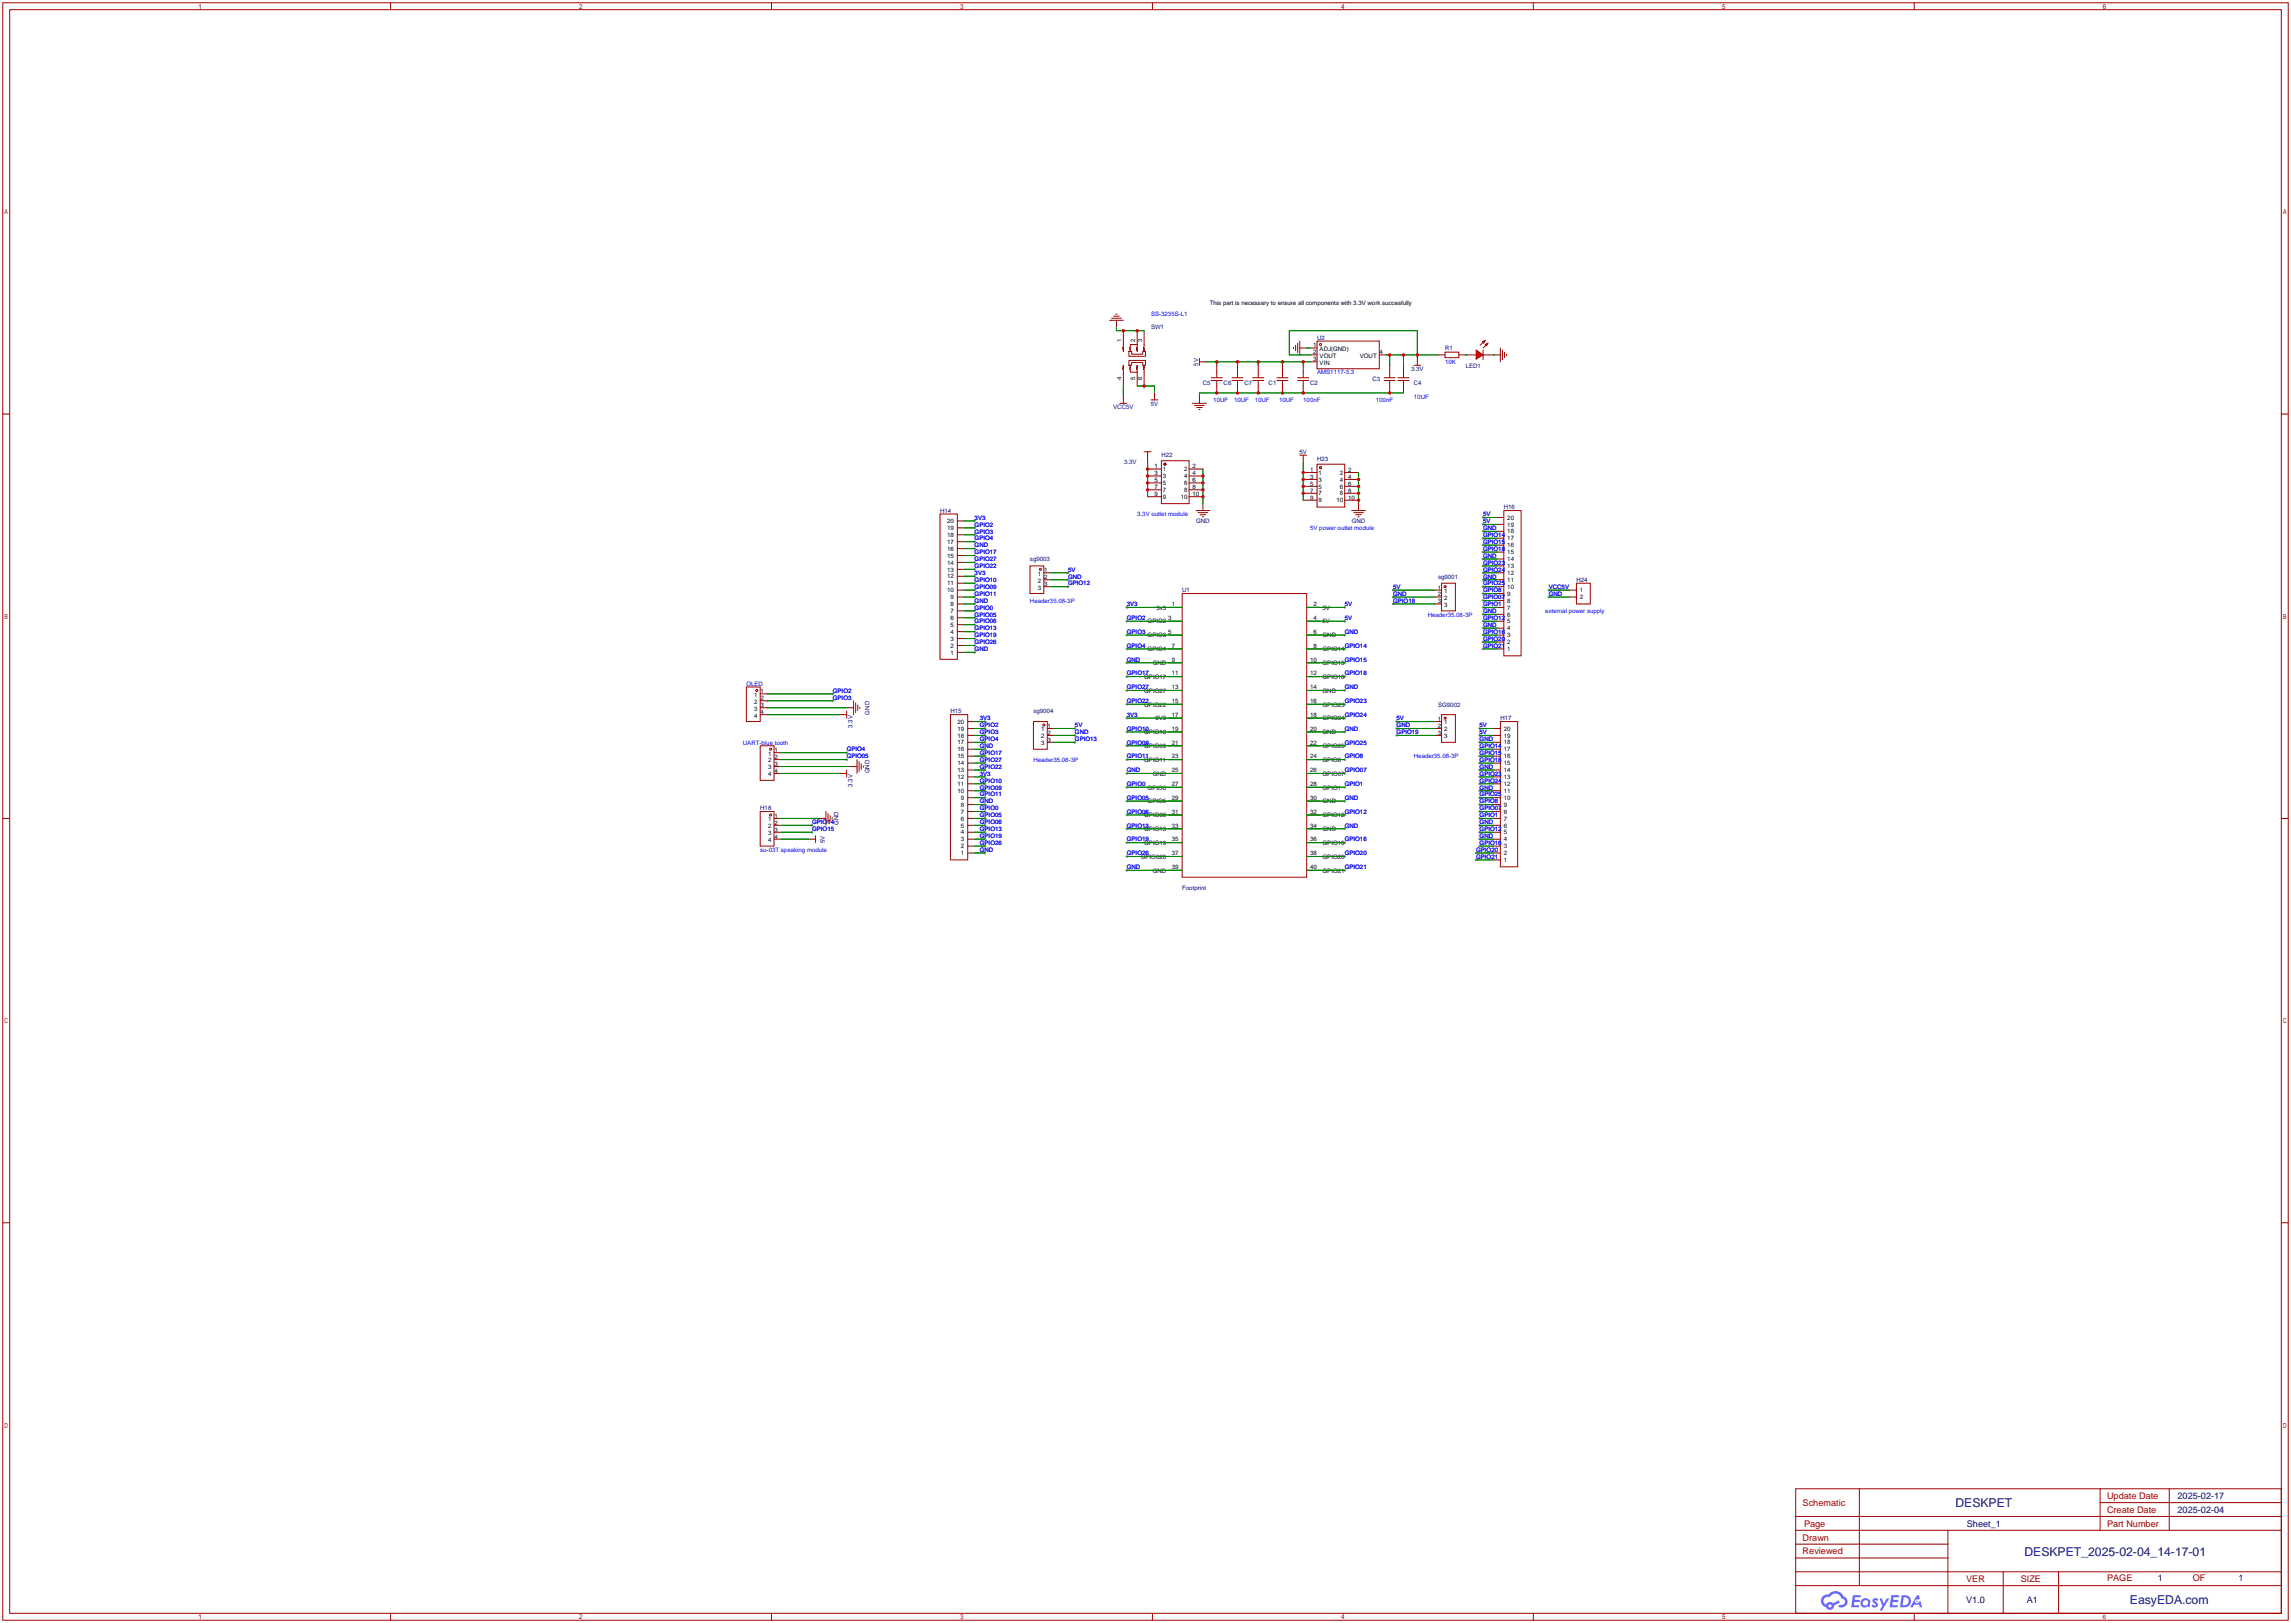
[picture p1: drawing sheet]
<svg xmlns="http://www.w3.org/2000/svg" width="841mm" height="596mm" viewBox="0 0 841 596" stroke-linecap="round" stroke-linejoin="round" font-family="sans-serif">
<defs><g id="words">
<g font-size="4.5" fill="#000080">
<text x="718" y="553.3">DESKPET</text>
<text x="743.3" y="571.1">DESKPET_2025-02-04_14-17-01</text>
<text x="782.1" y="588.9">EasyEDA.com</text>
</g>
<g font-size="3.4" fill="#a00000">
<text x="773.7" y="550.4">Update Date</text>
<text x="661.9" y="552.9">Schematic</text>
<text x="773.7" y="555.5">Create Date</text>
<text x="662.4" y="560.5">Page</text>
<text x="773.7" y="560.5">Part Number</text>
<text x="661.9" y="565.6">Drawn</text>
<text x="661.9" y="570.7">Reviewed</text>
<text x="722" y="580.9">VER</text>
<text x="742" y="580.9">SIZE</text>
<text x="773.7" y="580.6">PAGE</text>
<text x="805.2" y="580.6">OF</text>
</g>
<g font-size="3.4" fill="#000080">
<text x="799.6" y="550.4">2025-02-17</text>
<text x="799.6" y="555.5">2025-02-04</text>
<text x="722.2" y="560.5">Sheet_1</text>
<text x="792.3" y="580.6">1</text>
<text x="822" y="580.6">1</text>
<text x="722" y="588.5">V1.0</text>
<text x="744.2" y="588.5">A1</text>
</g>
<g font-size="2.2">
<text x="444.2" y="112.1">This part is necessary to ensure all components with 3.3V work succesfully</text>
<text x="411.8" y="125.7" transform="rotate(-90 411.8 125.7)">1</text>
<text x="416.9" y="125.7" transform="rotate(-90 416.9 125.7)">2</text>
<text x="419.4" y="125.7" transform="rotate(-90 419.4 125.7)">3</text>
<text x="482.2" y="127.5">1</text>
<text x="482.2" y="130.1">2</text>
<text x="484.6" y="128.8">ADJ(GND)</text>
<text x="484.6" y="131.4">VOUT</text>
<text x="499.3" y="131.4">VOUT</text>
<text x="506.6" y="130.1">4</text>
<text x="482.2" y="132.6">3</text>
<text x="484.6" y="133.9">VIN</text>
<text x="411.8" y="139.7" transform="rotate(-90 411.8 139.7)">4</text>
<text x="416.9" y="139.7" transform="rotate(-90 416.9 139.7)">5</text>
<text x="419.4" y="139.7" transform="rotate(-90 419.4 139.7)">6</text>
<text x="424" y="172">1</text>
<text x="427" y="173">1</text>
<text x="434.9" y="173">2</text>
<text x="437.9" y="172">2</text>
<text x="481.1" y="173.3">1</text>
<text x="495" y="173.3">2</text>
<text x="424" y="174.5">3</text>
<text x="424" y="177.1">5</text>
<text x="424" y="179.6">7</text>
<text x="427" y="175.6">3</text>
<text x="427" y="178.1">5</text>
<text x="434.9" y="175.6">4</text>
<text x="434.9" y="178.1">6</text>
<text x="437.9" y="174.5">4</text>
<text x="437.9" y="177.1">6</text>
<text x="437.9" y="179.6">8</text>
<text x="481.1" y="175.8">3</text>
<text x="481.1" y="178.3">5</text>
<text x="484.1" y="174.3">1</text>
<text x="484.1" y="176.8">3</text>
<text x="484.1" y="179.4">5</text>
<text x="492" y="174.3">2</text>
<text x="492" y="176.8">4</text>
<text x="492" y="179.4">6</text>
<text x="495" y="175.8">4</text>
<text x="495" y="178.3">6</text>
<text x="424" y="182.2">9</text>
<text x="427" y="180.6">7</text>
<text x="427" y="183.2">9</text>
<text x="433.6" y="183.2">10</text>
<text x="434.9" y="180.6">8</text>
<text x="437.9" y="182.2">10</text>
<text x="481.1" y="180.9">7</text>
<text x="481.1" y="183.4">9</text>
<text x="484.1" y="181.9">7</text>
<text x="484.1" y="184.4">9</text>
<text x="490.8" y="184.4">10</text>
<text x="492" y="181.9">8</text>
<text x="495" y="180.9">8</text>
<text x="495" y="183.4">10</text>
<text x="553.5" y="190.8">20</text>
<text x="347.8" y="197.1">18</text>
<text x="347.8" y="194.6">19</text>
<text x="347.8" y="192.1">20</text>
<text x="553.5" y="195.9">18</text>
<text x="553.5" y="193.3">19</text>
<text x="347.8" y="202.2">16</text>
<text x="347.8" y="199.7">17</text>
<text x="553.5" y="203.5">15</text>
<text x="553.5" y="201">16</text>
<text x="553.5" y="198.4">17</text>
<text x="347.8" y="209.8">13</text>
<text x="347.8" y="207.3">14</text>
<text x="347.8" y="204.8">15</text>
<text x="553.5" y="208.6">13</text>
<text x="553.5" y="206">14</text>
<text x="347.8" y="214.9">11</text>
<text x="347.8" y="212.4">12</text>
<text x="381.1" y="211.4">1</text>
<text x="381.1" y="213.9">2</text>
<text x="383.4" y="210.1">1</text>
<text x="383.4" y="212.6">2</text>
<text x="383.4" y="215.2">3</text>
<text x="553.5" y="213.7">11</text>
<text x="553.5" y="211.1">12</text>
<text x="347.8" y="217.5">10</text>
<text x="349" y="220">9</text>
<text x="381.1" y="216.4">3</text>
<text x="528" y="216.4">1</text>
<text x="528" y="219">2</text>
<text x="528" y="221.5">3</text>
<text x="530.3" y="217.7">1</text>
<text x="530.3" y="220.3">2</text>
<text x="553.5" y="221.3">8</text>
<text x="553.5" y="218.7">9</text>
<text x="553.5" y="216.2">10</text>
<text x="580.1" y="217.5">1</text>
<text x="580.1" y="220">2</text>
<text x="349" y="227.6">6</text>
<text x="349" y="225.1">7</text>
<text x="349" y="222.5">8</text>
<text x="424.6" y="223.8">3v3</text>
<text x="429" y="227.6">3</text>
<text x="430.3" y="222.6">1</text>
<text x="482.4" y="222.6">2</text>
<text x="482.4" y="227.6">4</text>
<text x="485.6" y="223.8">5V</text>
<text x="530.3" y="222.8">3</text>
<text x="553.5" y="226.4">6</text>
<text x="553.5" y="223.8">7</text>
<text x="349" y="232.7">4</text>
<text x="349" y="230.2">5</text>
<text x="421.4" y="228.9">GPIO2</text>
<text x="421.4" y="234">GPIO3</text>
<text x="429" y="232.7">5</text>
<text x="482.4" y="232.7">6</text>
<text x="485.6" y="228.9">5V</text>
<text x="485.6" y="234">GND</text>
<text x="553.5" y="234">3</text>
<text x="553.5" y="231.4">4</text>
<text x="553.5" y="228.9">5</text>
<text x="349" y="237.8">2</text>
<text x="349" y="235.2">3</text>
<text x="421.4" y="239.1">GPIO4</text>
<text x="430.3" y="237.8">7</text>
<text x="482.4" y="237.8">8</text>
<text x="485.6" y="239.1">GPIO14</text>
<text x="553.5" y="239.1">1</text>
<text x="553.5" y="236.5">2</text>
<text x="349" y="240.3">1</text>
<text x="423.3" y="244.2">GND</text>
<text x="430.3" y="242.9">9</text>
<text x="481.1" y="242.9">10</text>
<text x="485.6" y="244.2">GPIO15</text>
<text x="420.1" y="249.2">GPIO17</text>
<text x="430.3" y="248">11</text>
<text x="481.1" y="248">12</text>
<text x="485.6" y="249.2">GPIO18</text>
<text x="277" y="255.8">1</text>
<text x="279.3" y="254.5">1</text>
<text x="279.3" y="257.1">2</text>
<text x="420.1" y="254.3">GPIO27</text>
<text x="430.3" y="253">13</text>
<text x="481.1" y="253">14</text>
<text x="485.6" y="254.3">GND</text>
<text x="277" y="258.4">2</text>
<text x="277" y="260.9">3</text>
<text x="277" y="263.4">4</text>
<text x="279.3" y="259.6">3</text>
<text x="279.3" y="262.2">4</text>
<text x="420.1" y="259.4">GPIO22</text>
<text x="430.3" y="258.1">15</text>
<text x="430.3" y="263.2">17</text>
<text x="481.1" y="258.1">16</text>
<text x="481.1" y="263.2">18</text>
<text x="485.6" y="259.4">GPIO23</text>
<text x="351.6" y="268.3">19</text>
<text x="351.6" y="265.7">20</text>
<text x="382.4" y="268.5">1</text>
<text x="384.7" y="267.2">1</text>
<text x="384.7" y="269.8">2</text>
<text x="420.1" y="269.6">GPIO10</text>
<text x="424.3" y="264.5">3V3</text>
<text x="430.3" y="268.3">19</text>
<text x="481.1" y="268.3">20</text>
<text x="485.6" y="264.5">GPIO24</text>
<text x="485.6" y="269.6">GND</text>
<text x="528" y="264.7">1</text>
<text x="528" y="267.2">2</text>
<text x="528" y="269.8">3</text>
<text x="530.3" y="266">1</text>
<text x="530.3" y="268.5">2</text>
<text x="552.2" y="268.3">20</text>
<text x="351.6" y="275.9">16</text>
<text x="351.6" y="273.3">17</text>
<text x="351.6" y="270.8">18</text>
<text x="382.4" y="271.1">2</text>
<text x="382.4" y="273.6">3</text>
<text x="384.7" y="272.3">3</text>
<text x="420.1" y="274.6">GPIO09</text>
<text x="430.3" y="273.4">21</text>
<text x="481.1" y="273.4">22</text>
<text x="485.6" y="274.6">GPIO25</text>
<text x="530.3" y="271.1">3</text>
<text x="552.2" y="275.9">17</text>
<text x="552.2" y="273.3">18</text>
<text x="552.2" y="270.8">19</text>
<text x="282" y="277.4">1</text>
<text x="282" y="279.9">2</text>
<text x="284.4" y="276.1">1</text>
<text x="284.4" y="278.7">2</text>
<text x="284.4" y="281.2">3</text>
<text x="351.6" y="281">14</text>
<text x="351.6" y="278.4">15</text>
<text x="420.1" y="279.7">GPIO11</text>
<text x="430.3" y="278.4">23</text>
<text x="481.1" y="278.4">24</text>
<text x="485.6" y="279.7">GPIO8</text>
<text x="552.2" y="281">15</text>
<text x="552.2" y="278.4">16</text>
<text x="282" y="282.5">3</text>
<text x="282" y="285">4</text>
<text x="284.4" y="283.8">4</text>
<text x="351.6" y="286">12</text>
<text x="351.6" y="283.5">13</text>
<text x="423.3" y="284.8">GND</text>
<text x="430.3" y="283.5">25</text>
<text x="481.1" y="283.5">26</text>
<text x="485.6" y="284.8">GPIO07</text>
<text x="552.2" y="286">13</text>
<text x="552.2" y="283.5">14</text>
<text x="351.6" y="291.1">10</text>
<text x="351.6" y="288.6">11</text>
<text x="352.8" y="293.7">9</text>
<text x="421.4" y="289.9">GPIO0</text>
<text x="430.3" y="288.6">27</text>
<text x="430.3" y="293.7">29</text>
<text x="481.1" y="288.6">28</text>
<text x="481.1" y="293.7">30</text>
<text x="485.6" y="289.9">GPIO1</text>
<text x="552.2" y="293.7">10</text>
<text x="552.2" y="291.1">11</text>
<text x="552.2" y="288.6">12</text>
<text x="352.8" y="298.7">7</text>
<text x="352.8" y="296.2">8</text>
<text x="421.4" y="295">GPIO5</text>
<text x="430.3" y="298.8">31</text>
<text x="481.1" y="298.8">32</text>
<text x="485.6" y="295">GND</text>
<text x="552.2" y="298.7">8</text>
<text x="552.2" y="296.2">9</text>
<text x="282" y="301.5">1</text>
<text x="282" y="304.1">2</text>
<text x="284.4" y="300.3">1</text>
<text x="284.4" y="302.8">2</text>
<text x="284.4" y="305.3">3</text>
<text x="352.8" y="303.8">5</text>
<text x="352.8" y="301.3">6</text>
<text x="420.1" y="300">GPIO06</text>
<text x="420.1" y="305.1">GPIO13</text>
<text x="430.3" y="303.8">33</text>
<text x="481.1" y="303.8">34</text>
<text x="485.6" y="300">GPIO12</text>
<text x="485.6" y="305.1">GND</text>
<text x="552.2" y="303.8">6</text>
<text x="552.2" y="301.3">7</text>
<text x="282" y="306.6">3</text>
<text x="282" y="309.2">4</text>
<text x="284.4" y="307.9">4</text>
<text x="352.8" y="311.4">2</text>
<text x="352.8" y="308.9">3</text>
<text x="352.8" y="306.4">4</text>
<text x="420.1" y="310.2">GPIO19</text>
<text x="430.3" y="308.9">35</text>
<text x="481.1" y="308.9">36</text>
<text x="485.6" y="310.2">GPIO16</text>
<text x="552.2" y="311.4">3</text>
<text x="552.2" y="308.9">4</text>
<text x="552.2" y="306.4">5</text>
<text x="352.8" y="314">1</text>
<text x="418.9" y="315.3">GPIO026</text>
<text x="430.3" y="314">37</text>
<text x="481.1" y="314">38</text>
<text x="485.6" y="315.3">GPIO20</text>
<text x="552.2" y="316.5">1</text>
<text x="552.2" y="314">2</text>
<text x="423.3" y="320.4">GND</text>
<text x="430.3" y="319.1">39</text>
<text x="481.1" y="319.1">40</text>
<text x="485.6" y="320.4">GPIO21</text>
</g>
<g font-size="2.2" fill="#00f">
<text x="422.7" y="115.9">SS-3235S-L1</text>
<text x="483.6" y="137.5">AMS1117-3.3</text>
<text x="530.6" y="133.7">10K</text>
<text x="445.5" y="147.6">10UF</text>
<text x="453.1" y="147.6">10UF</text>
<text x="460.8" y="147.6">10UF</text>
<text x="469.6" y="147.6">10UF</text>
<text x="478.5" y="147.6">100nF</text>
<text x="505.2" y="147.6">100nF</text>
<text x="519.2" y="146.4">10UF</text>
<text x="357.9" y="190.8">3V3</text>
<text x="417.6" y="189.5">3.3V outlet module</text>
<text x="544.6" y="189.5">5V</text>
<text x="357.9" y="193.4">GPIO2</text>
<text x="357.9" y="195.9">GPIO3</text>
<text x="481.1" y="194.6">5V power outlet module</text>
<text x="544.6" y="192.1">5V</text>
<text x="544.6" y="194.6">GND</text>
<text x="544.6" y="197.2">GPIO14</text>
<text x="357.9" y="198.4">GPIO4</text>
<text x="357.9" y="201">GND</text>
<text x="357.9" y="203.5">GPIO17</text>
<text x="544.6" y="199.7">GPIO15</text>
<text x="544.6" y="202.2">GPIO18</text>
<text x="357.9" y="206.1">GPIO27</text>
<text x="357.9" y="208.6">GPIO22</text>
<text x="392.2" y="209.9">5V</text>
<text x="544.6" y="204.8">GND</text>
<text x="544.6" y="207.3">GPIO23</text>
<text x="544.6" y="209.9">GPIO24</text>
<text x="357.9" y="211.1">3V3</text>
<text x="357.9" y="213.7">GPIO10</text>
<text x="392.2" y="212.4">GND</text>
<text x="392.2" y="214.9">GPIO12</text>
<text x="544.6" y="212.4">GND</text>
<text x="544.6" y="214.9">GPIO25</text>
<text x="357.9" y="216.2">GPIO09</text>
<text x="357.9" y="218.8">GPIO11</text>
<text x="357.9" y="221.3">GND</text>
<text x="378.2" y="221.3">Header35.08-3P</text>
<text x="511.6" y="216.2">5V</text>
<text x="511.6" y="218.8">GND</text>
<text x="511.6" y="221.3">GPIO18</text>
<text x="544.6" y="217.5">GPIO8</text>
<text x="544.6" y="220">GPIO07</text>
<text x="568.7" y="216.2">VCC5V</text>
<text x="568.7" y="218.8">GND</text>
<text x="357.9" y="223.8">GPIO0</text>
<text x="357.9" y="226.4">GPIO05</text>
<text x="413.8" y="222.6">3V3</text>
<text x="413.8" y="227.6">GPIO2</text>
<text x="493.8" y="222.6">5V</text>
<text x="493.8" y="227.6">5V</text>
<text x="524.3" y="226.4">Header35.08-3P</text>
<text x="544.6" y="222.6">GPIO1</text>
<text x="544.6" y="225.1">GND</text>
<text x="544.6" y="227.6">GPIO12</text>
<text x="567.4" y="225.1">external power supply</text>
<text x="357.9" y="228.9">GPIO06</text>
<text x="357.9" y="231.5">GPIO13</text>
<text x="357.9" y="234">GPIO19</text>
<text x="413.8" y="232.7">GPIO3</text>
<text x="493.8" y="232.7">GND</text>
<text x="544.6" y="230.2">GND</text>
<text x="544.6" y="232.7">GPIO16</text>
<text x="357.9" y="236.5">GPIO26</text>
<text x="357.9" y="239.1">GND</text>
<text x="413.8" y="237.8">GPIO4</text>
<text x="493.8" y="237.8">GPIO14</text>
<text x="544.6" y="235.3">GPIO20</text>
<text x="544.6" y="237.8">GPIO21</text>
<text x="413.8" y="242.9">GND</text>
<text x="493.8" y="242.9">GPIO15</text>
<text x="274.1" y="251.8">OLED</text>
<text x="413.8" y="248">GPIO17</text>
<text x="493.8" y="248">GPIO18</text>
<text x="305.8" y="254.3">GPIO2</text>
<text x="305.8" y="256.9">GPIO3</text>
<text x="413.8" y="253">GPIO27</text>
<text x="493.8" y="253">GND</text>
<text x="413.8" y="258.1">GPIO22</text>
<text x="413.8" y="263.2">3V3</text>
<text x="493.8" y="258.1">GPIO23</text>
<text x="493.8" y="263.2">GPIO24</text>
<text x="359.8" y="264.5">3V3</text>
<text x="359.8" y="267">GPIO2</text>
<text x="359.8" y="269.6">GPIO3</text>
<text x="394.7" y="267">5V</text>
<text x="394.7" y="269.6">GND</text>
<text x="413.8" y="268.3">GPIO10</text>
<text x="493.8" y="268.3">GND</text>
<text x="512.8" y="264.5">5V</text>
<text x="512.8" y="267">GND</text>
<text x="512.8" y="269.6">GPIO19</text>
<text x="543.3" y="267">5V</text>
<text x="543.3" y="269.6">5V</text>
<text x="272.8" y="273.4">UART-blue tooth</text>
<text x="310.9" y="275.9">GPIO4</text>
<text x="359.8" y="272.1">GPIO4</text>
<text x="359.8" y="274.6">GND</text>
<text x="394.7" y="272.1">GPIO13</text>
<text x="413.8" y="273.4">GPIO09</text>
<text x="493.8" y="273.4">GPIO25</text>
<text x="543.3" y="272.1">GND</text>
<text x="543.3" y="274.6">GPIO14</text>
<text x="310.9" y="278.4">GPIO05</text>
<text x="359.8" y="277.2">GPIO17</text>
<text x="359.8" y="279.7">GPIO27</text>
<text x="379.5" y="279.7">Header35.08-3P</text>
<text x="413.8" y="278.4">GPIO11</text>
<text x="493.8" y="278.4">GPIO8</text>
<text x="519.2" y="278.4">Header35.08-3P</text>
<text x="543.3" y="277.2">GPIO15</text>
<text x="543.3" y="279.7">GPIO18</text>
<text x="359.8" y="282.3">GPIO22</text>
<text x="359.8" y="284.8">3V3</text>
<text x="359.8" y="287.3">GPIO10</text>
<text x="413.8" y="283.5">GND</text>
<text x="493.8" y="283.5">GPIO07</text>
<text x="543.3" y="282.3">GND</text>
<text x="543.3" y="284.8">GPIO23</text>
<text x="543.3" y="287.3">GPIO24</text>
<text x="359.8" y="289.9">GPIO09</text>
<text x="359.8" y="292.4">GPIO11</text>
<text x="413.8" y="288.6">GPIO0</text>
<text x="413.8" y="293.7">GPIO05</text>
<text x="493.8" y="288.6">GPIO1</text>
<text x="493.8" y="293.7">GND</text>
<text x="543.3" y="289.9">GND</text>
<text x="543.3" y="292.4">GPIO25</text>
<text x="359.8" y="295">GND</text>
<text x="359.8" y="297.5">GPIO0</text>
<text x="413.8" y="298.8">GPIO06</text>
<text x="493.8" y="298.8">GPIO12</text>
<text x="543.3" y="295">GPIO8</text>
<text x="543.3" y="297.5">GPIO07</text>
<text x="298.2" y="302.6">GPIO14</text>
<text x="298.2" y="305.1">GPIO15</text>
<text x="359.8" y="300">GPIO05</text>
<text x="359.8" y="302.6">GPIO06</text>
<text x="359.8" y="305.1">GPIO13</text>
<text x="413.8" y="303.8">GPIO13</text>
<text x="493.8" y="303.8">GND</text>
<text x="543.3" y="300">GPIO1</text>
<text x="543.3" y="302.6">GND</text>
<text x="543.3" y="305.1">GPIO12</text>
<text x="359.8" y="307.7">GPIO19</text>
<text x="359.8" y="310.2">GPIO26</text>
<text x="413.8" y="308.9">GPIO19</text>
<text x="493.8" y="308.9">GPIO16</text>
<text x="543.3" y="307.7">GND</text>
<text x="543.3" y="310.2">GPIO16</text>
<text x="279.1" y="312.7">su-03T speaking module</text>
<text x="359.8" y="312.7">GND</text>
<text x="413.8" y="314">GPIO26</text>
<text x="493.8" y="314">GPIO20</text>
<text x="542" y="312.7">GPIO20</text>
<text x="542" y="315.3">GPIO21</text>
<text x="413.8" y="319.1">GND</text>
<text x="493.8" y="319.1">GPIO21</text>
</g>
<g font-size="2.2" fill="#000080">
<text x="422.7" y="121">SW1</text>
<text x="483.6" y="124.8">U2</text>
<text x="530.6" y="128.6">R1</text>
<text x="440" y="134.2" transform="rotate(-90 440 134.2)">5V</text>
<text x="518.1" y="136.2">3.3V</text>
<text x="538.2" y="134.9">LED1</text>
<text x="441.7" y="141.3">C5</text>
<text x="449.3" y="141.3">C6</text>
<text x="456.9" y="141.3">C7</text>
<text x="465.8" y="141.3">C1</text>
<text x="481.1" y="141.3">C2</text>
<text x="503.9" y="140">C3</text>
<text x="519.2" y="141.3">C4</text>
<text x="422.6" y="148.9">5V</text>
<text x="408.8" y="150.2">VCC5V</text>
<text x="426.5" y="168">H22</text>
<text x="477.2" y="166.7">5V</text>
<text x="412.7" y="170.5">3.3V</text>
<text x="483.6" y="169.2">H23</text>
<text x="345.2" y="188.3">H14</text>
<text x="552.2" y="187">H16</text>
<text x="439.2" y="192.1">GND</text>
<text x="496.4" y="192.1">GND</text>
<text x="378.2" y="206.1">sg9003</text>
<text x="528.1" y="212.4">sg9001</text>
<text x="578.9" y="213.7">H24</text>
<text x="434.1" y="217.5">U1</text>
<text x="319.3" y="262.3" transform="rotate(-90 319.3 262.3)">GND</text>
<text x="349" y="261.9">H15</text>
<text x="379.5" y="261.9">sg9004</text>
<text x="528.1" y="259.4">SG9002</text>
<text x="313" y="267.2" transform="rotate(-90 313 267.2)">3.3V</text>
<text x="550.9" y="264.5">H17</text>
<text x="319.3" y="283.9" transform="rotate(-90 319.3 283.9)">GND</text>
<text x="313" y="288.8" transform="rotate(-90 313 288.8)">3.3V</text>
<text x="279.1" y="297.5">H18</text>
<text x="307.9" y="303" transform="rotate(-90 307.9 303)">GND</text>
<text x="302.8" y="309.5" transform="rotate(-90 302.8 309.5)">5V</text>
<text x="434.1" y="326.7">Footprint</text>
</g>
<text font-size="2.2" fill="#a00000" x="772.2" y="594.4">6</text>
</g></defs>
<g fill="#999">
<circle cx="305.8" cy="254.8" r=".51"/>
<circle cx="305.8" cy="257.3" r=".51"/>
<circle cx="310.9" cy="276.4" r=".51"/>
<circle cx="310.9" cy="278.9" r=".51"/>
<circle cx="357.9" cy="191.3" r=".51"/>
<circle cx="357.9" cy="193.8" r=".51"/>
<circle cx="357.9" cy="196.3" r=".51"/>
<circle cx="357.9" cy="198.9" r=".51"/>
<circle cx="357.9" cy="201.4" r=".51"/>
<circle cx="357.9" cy="204" r=".51"/>
<circle cx="357.9" cy="206.5" r=".51"/>
<circle cx="357.9" cy="209" r=".51"/>
<circle cx="357.9" cy="211.6" r=".51"/>
<circle cx="357.9" cy="214.1" r=".51"/>
<circle cx="357.9" cy="216.7" r=".51"/>
<circle cx="357.9" cy="219.2" r=".51"/>
<circle cx="357.9" cy="221.7" r=".51"/>
<circle cx="357.9" cy="224.3" r=".51"/>
<circle cx="357.9" cy="226.8" r=".51"/>
<circle cx="357.9" cy="229.4" r=".51"/>
<circle cx="357.9" cy="231.9" r=".51"/>
<circle cx="357.9" cy="234.4" r=".51"/>
<circle cx="357.9" cy="237" r=".51"/>
<circle cx="357.9" cy="239.5" r=".51"/>
<circle cx="361.7" cy="264.9" r=".51"/>
<circle cx="361.7" cy="267.5" r=".51"/>
<circle cx="361.7" cy="270" r=".51"/>
<circle cx="361.7" cy="272.5" r=".51"/>
<circle cx="361.7" cy="275.1" r=".51"/>
<circle cx="361.7" cy="277.6" r=".51"/>
<circle cx="361.7" cy="280.2" r=".51"/>
<circle cx="361.7" cy="282.7" r=".51"/>
<circle cx="361.7" cy="285.2" r=".51"/>
<circle cx="361.7" cy="287.8" r=".51"/>
<circle cx="361.7" cy="290.3" r=".51"/>
<circle cx="361.7" cy="292.9" r=".51"/>
<circle cx="361.7" cy="295.4" r=".51"/>
<circle cx="361.7" cy="297.9" r=".51"/>
<circle cx="361.7" cy="300.5" r=".51"/>
<circle cx="361.7" cy="303" r=".51"/>
<circle cx="361.7" cy="305.6" r=".51"/>
<circle cx="361.7" cy="308.1" r=".51"/>
<circle cx="361.7" cy="310.6" r=".51"/>
<circle cx="361.7" cy="313.2" r=".51"/>
<circle cx="544.6" cy="190" r=".51"/>
<circle cx="544.6" cy="192.5" r=".51"/>
<circle cx="544.6" cy="195.1" r=".51"/>
<circle cx="544.6" cy="197.6" r=".51"/>
<circle cx="544.6" cy="200.2" r=".51"/>
<circle cx="544.6" cy="202.7" r=".51"/>
<circle cx="544.6" cy="205.2" r=".51"/>
<circle cx="544.6" cy="207.8" r=".51"/>
<circle cx="544.6" cy="210.3" r=".51"/>
<circle cx="544.6" cy="212.9" r=".51"/>
<circle cx="544.6" cy="215.4" r=".51"/>
<circle cx="544.6" cy="217.9" r=".51"/>
<circle cx="544.6" cy="220.5" r=".51"/>
<circle cx="544.6" cy="223" r=".51"/>
<circle cx="544.6" cy="225.6" r=".51"/>
<circle cx="544.6" cy="228.1" r=".51"/>
<circle cx="544.6" cy="230.6" r=".51"/>
<circle cx="544.6" cy="233.2" r=".51"/>
<circle cx="544.6" cy="235.7" r=".51"/>
<circle cx="544.6" cy="238.3" r=".51"/>
<circle cx="543.3" cy="267.5" r=".51"/>
<circle cx="543.3" cy="270" r=".51"/>
<circle cx="543.3" cy="272.5" r=".51"/>
<circle cx="543.3" cy="275.1" r=".51"/>
<circle cx="543.3" cy="277.6" r=".51"/>
<circle cx="543.3" cy="280.2" r=".51"/>
<circle cx="543.3" cy="282.7" r=".51"/>
<circle cx="543.3" cy="285.2" r=".51"/>
<circle cx="543.3" cy="287.8" r=".51"/>
<circle cx="543.3" cy="290.3" r=".51"/>
<circle cx="543.3" cy="292.9" r=".51"/>
<circle cx="543.3" cy="295.4" r=".51"/>
<circle cx="543.3" cy="297.9" r=".51"/>
<circle cx="543.3" cy="300.5" r=".51"/>
<circle cx="543.3" cy="303" r=".51"/>
<circle cx="543.3" cy="305.6" r=".51"/>
<circle cx="543.3" cy="308.1" r=".51"/>
<circle cx="543.3" cy="310.6" r=".51"/>
<circle cx="542" cy="313.2" r=".51"/>
<circle cx="542" cy="315.7" r=".51"/>
<circle cx="568.7" cy="216.7" r=".51"/>
<circle cx="568.7" cy="219.2" r=".51"/>
<circle cx="511.6" cy="216.7" r=".51"/>
<circle cx="511.6" cy="219.2" r=".51"/>
<circle cx="511.6" cy="221.7" r=".51"/>
<circle cx="512.8" cy="264.9" r=".51"/>
<circle cx="512.8" cy="267.5" r=".51"/>
<circle cx="512.8" cy="270" r=".51"/>
<circle cx="394.7" cy="267.5" r=".51"/>
<circle cx="394.7" cy="270" r=".51"/>
<circle cx="394.7" cy="272.5" r=".51"/>
<circle cx="392.2" cy="210.3" r=".51"/>
<circle cx="392.2" cy="212.9" r=".51"/>
<circle cx="392.2" cy="215.4" r=".51"/>
<circle cx="413.8" cy="223" r=".51"/>
<circle cx="493.8" cy="223" r=".51"/>
<circle cx="493.8" cy="228.1" r=".51"/>
<circle cx="493.8" cy="233.2" r=".51"/>
<circle cx="493.8" cy="238.3" r=".51"/>
<circle cx="493.8" cy="243.3" r=".51"/>
<circle cx="493.8" cy="248.4" r=".51"/>
<circle cx="493.8" cy="253.5" r=".51"/>
<circle cx="493.8" cy="258.6" r=".51"/>
<circle cx="493.8" cy="263.7" r=".51"/>
<circle cx="493.8" cy="268.7" r=".51"/>
<circle cx="493.8" cy="273.8" r=".51"/>
<circle cx="493.8" cy="278.9" r=".51"/>
<circle cx="493.8" cy="284" r=".51"/>
<circle cx="493.8" cy="289.1" r=".51"/>
<circle cx="493.8" cy="294.1" r=".51"/>
<circle cx="493.8" cy="299.2" r=".51"/>
<circle cx="493.8" cy="309.4" r=".51"/>
<circle cx="493.8" cy="319.5" r=".51"/>
<circle cx="493.8" cy="314.5" r=".51"/>
<circle cx="493.8" cy="304.3" r=".51"/>
<circle cx="413.8" cy="228.1" r=".51"/>
<circle cx="413.8" cy="233.2" r=".51"/>
<circle cx="413.8" cy="238.3" r=".51"/>
<circle cx="413.8" cy="243.3" r=".51"/>
<circle cx="413.8" cy="248.4" r=".51"/>
<circle cx="413.8" cy="253.5" r=".51"/>
<circle cx="413.8" cy="258.6" r=".51"/>
<circle cx="413.8" cy="263.7" r=".51"/>
<circle cx="413.8" cy="268.7" r=".51"/>
<circle cx="413.8" cy="273.8" r=".51"/>
<circle cx="413.8" cy="278.9" r=".51"/>
<circle cx="413.8" cy="284" r=".51"/>
<circle cx="413.8" cy="289.1" r=".51"/>
<circle cx="413.8" cy="294.1" r=".51"/>
<circle cx="413.8" cy="299.2" r=".51"/>
<circle cx="413.8" cy="304.3" r=".51"/>
<circle cx="413.8" cy="309.4" r=".51"/>
<circle cx="413.8" cy="314.5" r=".51"/>
<circle cx="413.8" cy="319.5" r=".51"/>
<circle cx="298.2" cy="303" r=".51"/>
<circle cx="298.2" cy="305.6" r=".51"/>
</g>
<g fill="none" stroke="#a10000" stroke-width=".37">
<path d="M1 1h839.2v593.9h-839.2zM3.6 3.6h834.1v588.7h-834.1zM143.4 1v2.6M283.3 1v2.6M423.2 1v2.6M563 1v2.6M702.9 1v2.6M1 152h2.6M837.7 152h2.5M1 300.5h2.6M837.7 300.5h2.5M1 448.9h2.6"/>
<path d="M837.7 448.9h2.5M659.4 546.6h178.3v45.7h-178.3zM659.4 556.8h178.3M682.8 546.6v35.6M771.1 546.6v15.2M771.1 551.7h66.6M796.5 546.6v15.2M659.4 566.9h55.9M659.4 561.8h178.3M659.4 577.1h178.3M659.4 572h55.9M715.3 561.8v30.5"/>
<path d="M735.6 577.1v15.2M755.9 577.1v15.2M143.4 592.3v2.6M283.3 592.3v2.6M423.2 592.3v2.6M563 592.3v2.6M659.4 582.2h178.3M702.9 592.3v2.6"/>
</g>
<g fill="#5487ff">
<path d="M687.9 587a1.3 1.3 0 0 1 1.8 .3l-.4 .6-.6-.4-.3 .1 .1 .3a1.24 1.24 0 0 1 .9 1.9 1.24 1.24 0 0 1-2 0l-.3-.2 .6-.6 .7 .5a.31 .31 0 0 0 .4-.3 .31 .31 0 0 0-.3-.4 1.12 1.12 0 0 1-.6-1.8z"/>
<path d="M690.2 586.8h.8l.7 2 1.1-2h1l-2.8 4.6h-.8l.9-1.7z"/>
<path d="M680.4 585.7l2.9 .2-.2 .5-1.9 .1-.2 .9h1.7l.3 .4-.4 .4h-1.7l-.2 1.2h1.9l.2 .4-.2 .3h-2.9z"/>
<path d="M694.5 585.7l2.9 .2-.2 .5-1.9 .1-.2 .9h1.7l.3 .4-.4 .4h-1.7l-.2 1.2h1.9l.2 .3-.2 .4h-2.8z"/>
<path d="M703.9 585.7h.7l.4 1.3-.7 .4a.75 .75 0 0 0-1.1 .3 .75 .75 0 0 0 .5 1 .75 .75 0 0 0 .9-.7l.6-.2 .6 2.3h-.9l-.2-.9h-1.9l-.5 .9h-.9z"/>
<path d="M698.3 585.7l-.7 4.4h1.5a2.27 2.27 0 0 0 2.6-2.2 2.27 2.27 0 0 0-2.7-2.2zM699.1 586.4a1.54 1.54 0 0 1 1.7 1.8 1.54 1.54 0 0 1-2.2 1.2z"/>
<path d="M683.7 587.3a1.67 1.67 0 0 0-.3 2.3 1.67 1.67 0 0 0 2.4 .3l.7 .2 .3-2.4-.7-.4a1.59 1.59 0 0 0-2.4 0zM683.9 588.5a1.01 1.01 0 0 1 2 0 1.01 1.01 0 0 1-2 0z"/>
<path d="M669.3 586.1a2.37 2.37 0 0 0 1.2 4 1.54 1.54 0 0 0 1.7 1 1.54 1.54 0 0 0 1.3-1.6l2.1-1.1-.4-.8-2.1 1a1.57 1.57 0 0 0-2.6 .5 1.5 1.5 0 0 1-.7-2.1 1.5 1.5 0 0 1 2.1-.5 2.27 2.27 0 0 1 2.4-1.4 2.27 2.27 0 0 1 2 1.8 1.23 1.23 0 0 1 1.1 1.6 1.23 1.23 0 0 1-1.8 .7 .47 .47 0 0 0-.5 .4 .47 .47 0 0 0 .4 .6 2.14 2.14 0 0 0 2.8-1.4 2.14 2.14 0 0 0-1.4-2.7 3.4 3.4 0 0 0-5.6-.7l-1 .1zM671.4 589.6a.58 .58 0 0 1 1.1 0 .58 .58 0 0 1-1.1 0z"/>
<circle cx="703.9" cy="587.9" r=".28"/>
</g>
<g fill="none" stroke="#a10000" stroke-width=".37">
<path d="M440.4 131.6v2.5M440.4 132.8h1.3M468.9 139.7h4M468.9 138.7h4M470.9 136.7v2M470.9 139.7v2M475 127.5v.5M475.7 126.7v2.1M476.5 126v3.5M476.5 139.7h4.1M476.5 138.7h4.1M477.3 125.2v5.1"/>
<path d="M478.5 136.7v2M478.5 139.7v2M483.6 125.2h22.9v10.2h-22.9zM508.3 139.7h4M508.3 138.7h4M510.3 136.7v2M510.3 139.7v2M513.3 139.7h4.1M513.3 138.7h4.1M515.4 136.7v2M515.4 139.7v2M519.2 134.1h2.5"/>
<path d="M520.4 132.8v1.3M530.6 129.3h5.1v2h-5.1zM544.6 128.5v3.6M437.9 148.1h5.1M438.7 148.8h3.5M439.4 149.6h2.1M440.2 150.4h.5M420.1 165.9h2.6M421.4 165.9v1.2M426.5 169.2h10.1v15.7h-10.1zM477.3 167.1h2.5M478.5 167.1v1.3"/>
<path d="M483.6 170.4h10.2v15.8h-10.2zM345.2 188.7h6.3v53.4h-6.3zM439.2 187.5h5M439.9 188.2h3.6M440.7 189h2M441.5 189.7h.5M496.3 187.5h5.1M497.1 188.2h3.5M497.8 189h2.1M498.6 189.7h.5M552.2 187.5h6.3v53.3h-6.3zM378.2 207.8h5.1v10.1h-5.1z"/>
<path d="M434.1 217.9h45.7v104.2h-45.7zM529.3 214.1h5.1v10.2h-5.1zM578.9 214.1h5v7.6h-5zM274.1 252.2h5v12.7h-5zM313.4 257.3v5.1M314.2 258.1v3.5M315 258.8v2.1M315.7 259.6v.5M279.1 273.8h5.1v12.7h-5.1zM309.6 262.4h1.3M310.9 261.1v2.6M314.7 278.9v5.1"/>
<path d="M315.5 279.7v3.5M349 262.4h6.3v53.3h-6.3zM379.5 264.9h5.1v10.2h-5.1zM529.3 262.4h5.1v10.1h-5.1zM550.9 264.9h6.4v53.4h-6.4zM309.6 284h1.3M310.9 282.7v2.5M316.2 280.4v2M317 281.2v.5"/>
<circle cx="484.9" cy="126.5" r=".38"/>
<circle cx="427.7" cy="170.4" r=".38"/>
<circle cx="484.9" cy="171.7" r=".38"/>
<circle cx="382" cy="209" r=".38"/>
<circle cx="530.6" cy="215.4" r=".38"/>
<circle cx="277.9" cy="253.5" r=".38"/>
<circle cx="283" cy="275.1" r=".38"/>
<circle cx="383.3" cy="266.2" r=".38"/>
<circle cx="530.6" cy="263.7" r=".38"/>
</g>
<g fill="none" stroke="#870000" stroke-width=".37">
<path d="M441.7 132.8h1.3M470.9 134.1v2.6M477.3 127.8h2.5M478.5 134.1v2.6M481.1 127.8h2.5M481.1 130.3h2.5M481.1 132.8h2.5M506.5 130.3h2.5M510.3 134.1v2.6M515.4 134.1v2.6M520.4 131.6v1.2M528.1 130.3h2.5"/>
<path d="M535.7 130.3h6.3M544.6 130.3h3.8M440.4 145.5v2.6M470.9 141.7v2.6M478.5 141.7v2.6M510.3 141.7v2.6M515.4 141.7v2.6M421.4 172.2h5.1M421.4 174.8h5.1M421.4 177.3h5.1M421.4 179.8h5.1M421.4 167.1v1.3"/>
<path d="M436.6 172.2h5.1M436.6 174.8h5.1M436.6 177.3h5.1M436.6 179.8h5.1M478.5 173.5h5.1M478.5 176h5.1M478.5 178.6h5.1M478.5 168.4v1.3M493.8 173.5h5.1M493.8 176h5.1M493.8 178.6h5.1M351.5 198.9h2.6"/>
<path d="M351.5 196.3h2.6M351.5 193.8h2.6M351.5 191.3h2.6M421.4 182.4h5.1M436.6 182.4h5.1M441.7 184.9v2.6M478.5 181.1h5.1M478.5 183.6h5.1M493.8 181.1h5.1M493.8 183.6h5.1M498.9 184.9v2.6M549.7 197.6h2.5"/>
<path d="M549.7 195.1h2.5M549.7 192.5h2.5M549.7 190h2.5M351.5 219.2h2.6M351.5 216.7h2.6M351.5 214.1h2.6M351.5 211.6h2.6M351.5 209h2.6M351.5 206.5h2.6M351.5 204h2.6M351.5 201.4h2.6M383.3 215.4h2.5"/>
<path d="M383.3 212.9h2.5M383.3 210.3h2.5M526.8 219.2h2.5M526.8 216.7h2.5M549.7 217.9h2.5M549.7 215.4h2.5M549.7 212.9h2.5M549.7 210.3h2.5M549.7 207.8h2.5M549.7 205.2h2.5M549.7 202.7h2.5M549.7 200.2h2.5"/>
<path d="M576.3 219.2h2.6M576.3 216.7h2.6M351.5 239.5h2.6M351.5 237h2.6M351.5 234.4h2.6M351.5 231.9h2.6M351.5 229.4h2.6M351.5 226.8h2.6M351.5 224.3h2.6M351.5 221.7h2.6M429 238.3h5.1M429 233.2h5.1"/>
<path d="M429 228.1h5.1M429 223h5.1M479.8 238.3h5.1M479.8 233.2h5.1M479.8 228.1h5.1M479.8 223h5.1M526.8 221.7h2.5M549.7 238.3h2.5M549.7 235.7h2.5M549.7 233.2h2.5M549.7 230.6h2.5M549.7 228.1h2.5"/>
<path d="M549.7 225.6h2.5M549.7 223h2.5M549.7 220.5h2.5M279.1 254.8h2.6M279.1 257.3h2.6M279.1 259.8h2.6M310.9 259.8h2.5M429 243.3h5.1M429 248.4h5.1M429 253.5h5.1M429 258.6h5.1M479.8 243.3h5.1"/>
<path d="M479.8 248.4h5.1M479.8 253.5h5.1M479.8 258.6h5.1M279.1 262.4h2.6M284.2 276.4h2.6M284.2 278.9h2.6M308.4 262.4h1.2M355.3 277.6h2.6M355.3 275.1h2.6M355.3 272.5h2.6M355.3 270h2.6M355.3 267.5h2.6"/>
<path d="M355.3 264.9h2.6M384.6 272.5h2.5M384.6 270h2.5M384.6 267.5h2.5M429 278.9h5.1M429 263.7h5.1M429 268.7h5.1M429 273.8h5.1M479.8 278.9h5.1M479.8 263.7h5.1M479.8 268.7h5.1M479.8 273.8h5.1"/>
<path d="M526.8 270h2.5M526.8 267.5h2.5M526.8 264.9h2.5M548.4 277.6h2.5M548.4 275.1h2.5M548.4 272.5h2.5M548.4 270h2.5M548.4 267.5h2.5M284.2 281.4h2.6M284.2 284h2.6M308.4 284h1.2M312.2 281.4h2.5"/>
<path d="M355.3 297.9h2.6M355.3 295.4h2.6M355.3 292.9h2.6M355.3 290.3h2.6M355.3 287.8h2.6M355.3 285.2h2.6M355.3 282.7h2.6M355.3 280.2h2.6M429 284h5.1M429 289.1h5.1M429 294.1h5.1M429 299.2h5.1"/>
<path d="M479.8 284h5.1M479.8 289.1h5.1M479.8 294.1h5.1M479.8 299.2h5.1M548.4 297.9h2.5M548.4 295.4h2.5M548.4 292.9h2.5M548.4 290.3h2.5M548.4 287.8h2.5M548.4 285.2h2.5M548.4 282.7h2.5M548.4 280.2h2.5"/>
<path d="M355.3 313.2h2.6M355.3 310.6h2.6M355.3 308.1h2.6M355.3 305.6h2.6M355.3 303h2.6M355.3 300.5h2.6M429 304.3h5.1M429 309.4h5.1M429 314.5h5.1M429 319.5h5.1M479.8 304.3h5.1M479.8 309.4h5.1"/>
<path d="M479.8 314.5h5.1M479.8 319.5h5.1M548.4 313.2h2.5M548.4 310.6h2.5M548.4 308.1h2.5M548.4 305.6h2.5M548.4 303h2.5M548.4 300.5h2.5M548.4 315.7h2.5"/>
</g>
<g fill="none" stroke="#008700" stroke-width=".37">
<path d="M443 132.8h38.1M446.8 132.8v1.3M454.4 132.8v1.3M462 132.8v1.3M470.9 132.8v1.3M478.5 132.8v1.3M479.8 127.8h1.3M481.1 130.3h-7.6v-8.9h46.9v10.2M509 130.3h19.1M510.3 130.3v3.8M515.4 130.3v3.8M515.4 144.3h-75v1.2"/>
<path d="M421.4 168.4v14M441.7 172.2v12.7M478.5 169.7v13.9M498.9 173.5v11.4M354.1 191.3h3.8M354.1 193.8h3.8M354.1 196.3h3.8M354.1 198.9h3.8M544.6 190h5.1M544.6 192.5h5.1M544.6 195.1h5.1M544.6 197.6h5.1"/>
<path d="M354.1 201.4h3.8M354.1 204h3.8M354.1 206.5h3.8M354.1 209h3.8M354.1 211.6h3.8M354.1 214.1h3.8M354.1 216.7h3.8M354.1 219.2h3.8M385.8 210.3h6.4M385.8 212.9h6.4M385.8 215.4h6.4M511.6 216.7h15.2"/>
<path d="M511.6 219.2h15.2M544.6 200.2h5.1M544.6 202.7h5.1M544.6 205.2h5.1M544.6 207.8h5.1M544.6 210.3h5.1M544.6 212.9h5.1M544.6 215.4h5.1M544.6 217.9h5.1M568.7 216.7h7.6M568.7 219.2h7.6M354.1 221.7h3.8"/>
<path d="M354.1 224.3h3.8M354.1 226.8h3.8M354.1 229.4h3.8M354.1 231.9h3.8M354.1 234.4h3.8M354.1 237h3.8M354.1 239.5h3.8M413.8 223h20.3M413.8 228.1h20.3M413.8 233.2h20.3M413.8 238.3h20.3M479.8 223h14"/>
<path d="M479.8 228.1h14M479.8 233.2h14M479.8 238.3h14M511.6 221.7h15.2M544.6 220.5h5.1M544.6 223h5.1M544.6 225.6h5.1M544.6 228.1h5.1M544.6 230.6h5.1M544.6 233.2h5.1M544.6 235.7h5.1M544.6 238.3h5.1"/>
<path d="M281.7 254.8h24.1M281.7 257.3h24.1M281.7 259.8h29.2M413.8 243.3h20.3M413.8 248.4h20.3M413.8 253.5h20.3M413.8 258.6h20.3M479.8 243.3h14M479.8 248.4h14M479.8 253.5h14M479.8 258.6h14M281.7 262.4h26.7"/>
<path d="M286.8 276.4h24.1M286.8 278.9h24.1M357.9 264.9h3.8M357.9 267.5h3.8M357.9 270h3.8M357.9 272.5h3.8M357.9 275.1h3.8M357.9 277.6h3.8M387.1 267.5h7.6M387.1 270h7.6M387.1 272.5h7.6M413.8 278.9h20.3"/>
<path d="M413.8 263.7h20.3M413.8 268.7h20.3M413.8 273.8h20.3M479.8 278.9h14M479.8 263.7h14M479.8 268.7h14M479.8 273.8h14M512.8 264.9h14M512.8 267.5h14M512.8 270h14M543.3 267.5h5.1M543.3 270h5.1"/>
<path d="M543.3 272.5h5.1M543.3 275.1h5.1M543.3 277.6h5.1M286.8 281.4h25.4M286.8 284h21.6M357.9 280.2h3.8M357.9 282.7h3.8M357.9 285.2h3.8M357.9 287.8h3.8M357.9 290.3h3.8M357.9 292.9h3.8M357.9 295.4h3.8"/>
<path d="M357.9 297.9h3.8M413.8 284h20.3M413.8 289.1h20.3M413.8 294.1h20.3M413.8 299.2h20.3M479.8 284h14M479.8 289.1h14M479.8 294.1h14M479.8 299.2h14M543.3 280.2h5.1M543.3 282.7h5.1M543.3 285.2h5.1"/>
<path d="M543.3 287.8h5.1M543.3 290.3h5.1M543.3 292.9h5.1M543.3 295.4h5.1M543.3 297.9h5.1M357.9 300.5h3.8M357.9 303h3.8M357.9 305.6h3.8M357.9 308.1h3.8M357.9 310.6h3.8M357.9 313.2h3.8M413.8 309.4h20.3"/>
<path d="M413.8 319.5h20.3M413.8 314.5h20.3M413.8 304.3h20.3M479.8 309.4h14M479.8 319.5h14M479.8 314.5h14M479.8 304.3h14M542 313.2h6.4M542 315.7h6.4M543.3 300.5h5.1M543.3 303h5.1M543.3 305.6h5.1"/>
<path d="M543.3 308.1h5.1M543.3 310.6h5.1"/>
</g>
<g fill="#f00" stroke="#a10000" stroke-width=".37">
<path d="M542 128.5l2.6 1.8-2.6 1.5z"/>
<path d="M544.3 125.5l1-.5-.5 1z"/>
<path d="M545.3 126.5l1.1-.5-.6 1z"/>
</g>
<g fill="none" stroke="#a10000" stroke-width=".37">
<path d="M407.4 117.6h5.1M408.2 116.8h3.5M408.9 116.1h2.1M409.7 115.3h.5M412.2 135.6l.3-1.5v2.6M412.5 126.5v2.5l-.3-1.5M414.5 132.3h6.1v1.8h-1v-1h-4.1v1h-1zM414.5 129h1v1h4.1v-1h1v1.8h-6.1zM414.8 135.6l.2-1.5v2.6h2.6v-2.6l-.3 1.5M414.8 127.5l.2 1.5v-2.5h2.6v2.5l-.3-1.5M419.9 135.6l.2-1.5v2.6M420.1 126.5v2.5l-.2-1.5"/>
<path d="M444.8 139.7h4M444.8 138.7h4M446.8 136.7v2M446.8 139.7v2M452.4 139.7h4M452.4 138.7h4M454.4 136.7v2M454.4 139.7v2M460 139.7h4.1M460 138.7h4.1M462 136.7v2M462 139.7v2"/>
<path d="M544.6 125.7l-1 1M545.6 126.7l-1 1.1M550.9 127.8v5M551.7 128.5v3.6M552.4 129.3v2M553.2 130v.6M411.2 148.1h2.6M412.5 146.8v1.3M422.7 146.8h2.5M423.9 145.5v1.3M279.1 297.9h5.1v12.7h-5.1zM303.3 297.9v5.1"/>
<path d="M304 298.7v3.6M304.8 299.5v2M298.2 308.1h1.3M299.5 306.8v2.6M305.6 300.2v.5"/>
<circle cx="283" cy="299.2" r=".38"/>
</g>
<path d="M410 120.1v1.3h10.1M538.2 130.3h.1M548.4 130.3h.1M412.5 141.7v3.8M417.6 141.7h6.3v2.6M286.8 300.5h13.9M286.8 303h11.4M286.8 305.6h11.4M286.8 308.1h10.1" fill="none" stroke="#008700" stroke-width=".37"/>
<g fill="none" stroke="#870000" stroke-width=".37">
<path d="M410 117.6v2.5M412.5 121.4v5.1M412.5 136.7v5M417.6 121.4v5.1M417.6 136.7v5M420.1 121.4v5.1M420.1 136.7v5M446.8 134.1v2.6M454.4 134.1v2.6M462 134.1v2.6M548.4 130.3h2.5M412.5 145.5v1.3"/>
<path d="M423.9 144.3v1.2M446.8 141.7v2.6M454.4 141.7v2.6M462 141.7v2.6M284.2 300.5h2.6M284.2 303h2.6M284.2 305.6h2.6M284.2 308.1h2.6M296.9 308.1h1.3M300.7 300.5h2.6"/>
</g>
<g fill="#c00">
<circle cx="498.9" cy="176" r=".63"/>
<circle cx="498.9" cy="178.6" r=".63"/>
<circle cx="498.9" cy="181.1" r=".63"/>
<circle cx="498.9" cy="183.6" r=".63"/>
<circle cx="478.5" cy="173.5" r=".63"/>
<circle cx="478.5" cy="176" r=".63"/>
<circle cx="478.5" cy="178.6" r=".63"/>
<circle cx="478.5" cy="181.1" r=".63"/>
<circle cx="441.7" cy="174.8" r=".63"/>
<circle cx="441.7" cy="177.3" r=".63"/>
<circle cx="441.7" cy="179.8" r=".63"/>
<circle cx="441.7" cy="182.4" r=".63"/>
<circle cx="421.4" cy="179.8" r=".63"/>
<circle cx="421.4" cy="177.3" r=".63"/>
<circle cx="421.4" cy="174.8" r=".63"/>
<circle cx="421.4" cy="172.2" r=".63"/>
<circle cx="478.5" cy="132.8" r=".63"/>
<circle cx="470.9" cy="132.8" r=".63"/>
<circle cx="462" cy="132.8" r=".63"/>
<circle cx="454.4" cy="132.8" r=".63"/>
<circle cx="446.8" cy="132.8" r=".63"/>
<circle cx="515.4" cy="130.3" r=".63"/>
<circle cx="510.3" cy="130.3" r=".63"/>
<circle cx="520.4" cy="130.3" r=".63"/>
<circle cx="478.5" cy="144.3" r=".63"/>
<circle cx="470.9" cy="144.3" r=".63"/>
<circle cx="462" cy="144.3" r=".63"/>
<circle cx="454.4" cy="144.3" r=".63"/>
<circle cx="446.8" cy="144.3" r=".63"/>
<circle cx="510.3" cy="144.3" r=".63"/>
<circle cx="412.5" cy="121.4" r=".63"/>
<circle cx="417.6" cy="121.4" r=".63"/>
<circle cx="420.1" cy="141.7" r=".63"/>
</g>
<use href="#words"/>
</svg>
